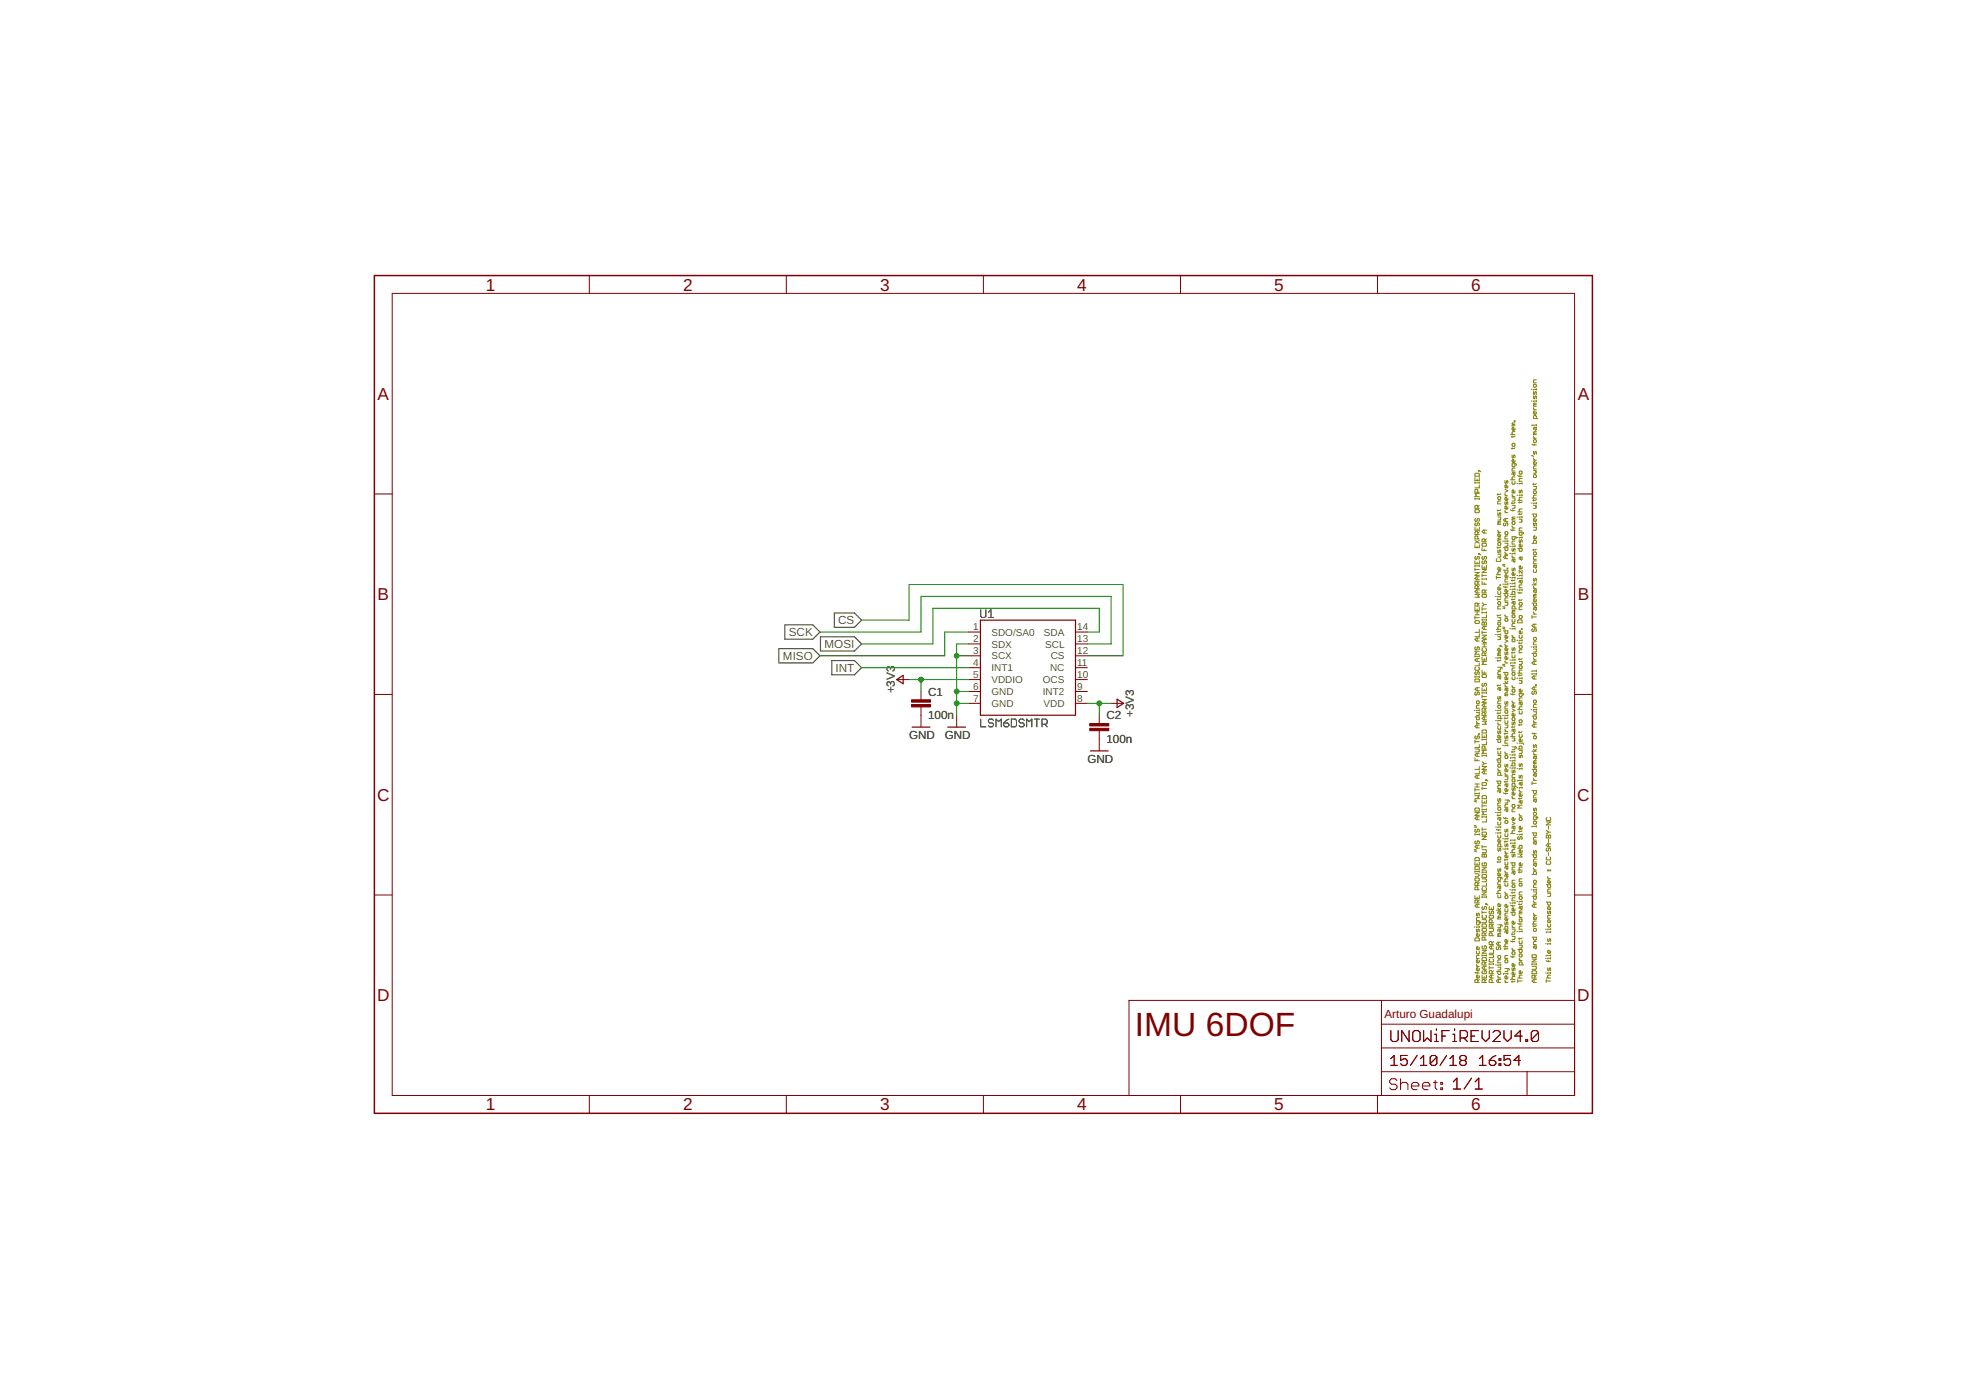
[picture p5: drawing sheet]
<svg xmlns="http://www.w3.org/2000/svg" width="420mm" height="297mm" viewBox="0 0 420 297" stroke-linecap="round" stroke-linejoin="round" font-family="sans-serif">
<defs><g id="words">
<text font-size="7.2" fill="#800000" x="242.5" y="221.4">IMU 6DOF</text>
<g font-size="3.7" fill="#800000">
<text x="103.9" y="62.1">1</text>
<text x="146" y="62.1">2</text>
<text x="188.1" y="62.1">3</text>
<text x="230.2" y="62.1">4</text>
<text x="272.3" y="62.1">5</text>
<text x="314.4" y="62.1">6</text>
<text x="80.7" y="85.4">A</text>
<text x="337.2" y="85.4">A</text>
<text x="80.7" y="128.3">B</text>
<text x="337.2" y="128.3">B</text>
<text x="80.6" y="171.1">C</text>
<text x="337.1" y="171.1">C</text>
<text x="80.6" y="214">D</text>
<text x="337.1" y="214">D</text>
<text x="103.9" y="237.3">1</text>
<text x="146" y="237.3">2</text>
<text x="188.1" y="237.3">3</text>
<text x="230.2" y="237.3">4</text>
<text x="272.3" y="237.3">5</text>
<text x="314.4" y="237.3">6</text>
</g>
<g font-size="2.5" fill="#505050">
<text x="168.6" y="136">SCK</text>
<text x="179.1" y="133.4">CS</text>
<text x="167.3" y="141">MISO</text>
<text x="176.2" y="138.5">MOSI</text>
<text x="178.6" y="143.6">INT</text>
<text x="191.2" y="148.2" transform="rotate(-90 191.2 148.2)">+3V3</text>
<text x="198.4" y="148.7">C1</text>
<text x="198.4" y="153.7">100n</text>
<text x="236.4" y="153.7">C2</text>
<text x="242.3" y="153.3" transform="rotate(-90 242.3 153.3)">+3V3</text>
<text x="194.3" y="157.9">GND</text>
<text x="201.9" y="157.9">GND</text>
<text x="236.4" y="158.8">100n</text>
<text x="232.4" y="163">GND</text>
</g>
<text font-size="2.5" fill="#800000" x="295.9" y="217.6">Arturo Guadalupi</text>
<g font-size="2.1" fill="#505050">
<text x="208" y="134.7">1</text>
<text x="208" y="137.3">2</text>
<text x="211.9" y="135.8">SDO/SA0</text>
<text x="223.1" y="135.8">SDA</text>
<text x="230.2" y="137.3">13</text>
<text x="230.2" y="134.7">14</text>
<text x="208" y="142.3">4</text>
<text x="208" y="139.8">3</text>
<text x="211.9" y="143.4">INT1</text>
<text x="211.9" y="140.9">SCX</text>
<text x="211.9" y="138.4">SDX</text>
<text x="223.4" y="138.4">SCL</text>
<text x="224.4" y="143.4">NC</text>
<text x="224.5" y="140.9">CS</text>
<text x="230.2" y="139.8">12</text>
<text x="230.2" y="142.3">11</text>
<text x="208" y="147.4">6</text>
<text x="208" y="150">7</text>
<text x="208" y="144.9">5</text>
<text x="211.9" y="148.5">GND</text>
<text x="211.9" y="146">VDDIO</text>
<text x="222.9" y="148.5">INT2</text>
<text x="222.9" y="146">OCS</text>
<text x="230.2" y="147.4">9</text>
<text x="230.2" y="144.9">10</text>
<text x="230.2" y="150">8</text>
<text x="211.9" y="151.1">GND</text>
<text x="223" y="151.1">VDD</text>
</g>
</g></defs>
<g fill="none" stroke="#808000" stroke-width=".21">
<path d="M322.8 92.9h1M323.2 93.2v.3M323.2 95.7v.3M323.2 97.2l.1 .7 .1-.5 .2-.2 .2 .2v.5M323.3 90.7l-.1 .3h.6M323.3 94.7l.5 .2-.2 .5h-.3l-.1-.2zM323.3 90.7h.5M323.6 89.9l.2 .2zM323.8 99.1v.5l-.2 .1-.4-.1v-.5h.7l.2 .3M323.8 91.5l-.2 .4h-.3l-.1-.4 .2-.2v.6M323.8 92.2h-.5l-.1 .2 .1 .5M323.8 98.3l-.2 .5h-.3l-.1-.5 .2-.1v.6"/>
<path d="M323.8 95.7l-.2 .1h-.6M323.8 93.2l-.2 .1h-.6M323.8 90.4h-.5l-.1 .1 .1 .2M327.2 97.4l.5 .2M327.2 85.7h.2M327.2 83.2h.2M327.4 94.9l.2 .2h.7M327.7 83.7l.2 .6 .3-.6 .1 .6M327.7 84.6v.5l.2 .1 .1-.1 .2-.5 .1 .6M327.7 96.5l.2 .6 .1-.5 .2-.1 .1 .1v.5M327.7 87.1l.3 .5M327.7 93.2l.3 .5"/>
<path d="M327.7 97.9l.3 .4M327.7 98.3h.6M327.7 93.7h.6M327.7 87.6h.6M327.9 92.6l-.2 .3h.6M327.9 94.9v.3M327.9 82.1l.4 .2-.1 .4-.5-.1zM327.9 94h.3l.1 .1-.1 .5h-.3l-.2-.2zM327.9 86.5l-.2 .3h.6M327.9 92.6h.4M327.9 86.5h.4M328 91.3v.5l.2 .1 .1-.1v-.5h-.4l-.2 .5"/>
<path d="M328.3 98.8l-.1 .5h-.3l-.2-.5 .3-.2v.7M328.3 92.2h-.4l-.2 .2 .2 .2M328.3 86.2h-.4l-.2 .1 .2 .2M328.3 90.8h-.9v.2M328.3 88l-.1 .5h-.3l-.2-.5 .3-.1v.6M328.3 83.1v.3M328.3 85.6v.3M328.3 89.5v-.5l-.1-.2h-.3l-.2 .7h1M328.3 90.7v.3M328.3 81.2h-.4l-.2 .1v.5h.6M328.3 83.2h-.6v.2M328.3 85.7h-.6v.2"/>
<path d="M328.3 99.6h-.4l-.2 .1v.5h.6M315.2 102.1v.6h.9v-.6M315.2 103v.3M315.2 106.4v.3M315.2 112.7v.6h.9v-.6M315.2 116.4v.6h.9v-.6M315.2 119.8v.7h.9v-.7M315.2 115.5l.9 .6M315.2 106.6h.9M315.2 103.2h.9M315.4 101.1h.6l.1 .2v.5h-.9v-.5zM315.4 108.9h.6l.1 .5-.1 .2h-.6l-.2-.2z"/>
<path d="M315.4 110.8l-.2 .2 .2 .4 .3-.1 .1-.5 .3 .2-.1 .4M315.4 111.7l-.2 .2 .2 .5 .3-.2 .1-.5 .3 .2-.1 .5M315.4 118.9l-.2 .2 .2 .4 .3-.1 .1-.5 .3 .2-.1 .4M315.7 102.4v.3M315.7 113v.3M315.7 116.7v.3M315.8 105.2v-.5l-.4-.1-.2 .1v.5h.9M315.8 108.6v-.5l-.4-.1-.2 .1v.5h.9M315.8 114.2v-.4l-.1-.2h-.3l-.2 .6h.9M315.8 115.2v-.5l-.1-.2h-.3l-.2 .7h.9M316 100.5l.1 .2zM316 118.3h.1v.1h-.1z"/>
<path d="M316.1 103v.3M316.1 103.6v.6h-.9M316.1 106.4v.3M316.1 118.3l.4 .3M316.1 115.5l-.9 .6M316.1 113.6l-.3 .3M316.1 108l-.3 .3M316.1 105.5h-.9l.3 .3-.3 .3h.9M316.1 100.5l.4 .3M316.7 116.2l.2-.1h.6l.2 .5-.2 .1h-.6zM316.7 117v.7h1M316.9 119.8l-.2 .2 .2 .5 .3-.2 .2-.5 .3 .2-.2 .5"/>
<path d="M316.9 118.9l-.2 .2 .2 .4 .3-.1 .2-.5 .3 .2-.2 .4M317.2 113.3v.6M317.2 117.3v.4M317.4 115.8v-.5l-.2-.1-.5 .1v.5h1M317.7 115.2l-.3 .3M317.7 113.3h-.6l-.4 .3 .4 .3h.6M319.9 119.4l-.1 .1 .1 .5h.7l.1-.2-.1-.4M320.1 118.4h.6v.5l-.1 .2h-.5M320.1 105.5v.3M320.1 108.9v.3M320.1 109.6v.4l.2 .2 .3-.6 .1 .1v.5M320.1 113.3l.3 .5"/>
<path d="M320.1 116.9v.3M320.1 117.5v.5l.2 .1 .1-.1 .2-.5 .1 .6M320.1 110.5h.6l-.1 .6h-.5M320.1 113.8h.6M320.3 111.7h.4M320.3 106.1l.4 .2-.1 .4-.5-.1zM320.3 116l.4 .1-.1 .5-.5-.2zM320.3 111.7l-.2 .4h.6M320.3 115.3l-.2 .3h.6M320.3 115.3h.4M320.7 116.9l-.1 .1h-.7M320.7 111.4h-.4l-.2 .2 .2 .1"/>
<path d="M320.7 107.1h-.4l-.2 .1v.5h.6M320.7 114.2l-.1 .5h-.3l-.2-.5 .3-.1v.6M320.7 115h-.4l-.2 .2 .2 .1M320.7 108.9l-.1 .2h-.7M320.7 105.5l-.1 .2h-.7M321.1 115.6h.2M321.3 117h.9l-.1 .7h-.3l-.2-.2v-.5M321.5 111.7l-.2 .2 .2 .5 .3-.2 .1-.5 .3 .2-.1 .5M321.6 118.4h.6M321.6 109.6h.6M321.6 116.1h.6l-.1 .6h-.5M321.6 102.7v.5l.2 .1 .3-.6 .1 .1v.5"/>
<path d="M321.6 105.5l.3 .5M321.6 107.2l.2 .6 .3-.6 .1 .6M321.6 109.1l.3 .5M321.6 118l.3 .4M321.6 106h.6M321.6 104.6l.6 .3-.6 .3M321.8 113.6h.3l.1 .2-.1 .4h-.3l-.2-.1zM321.8 110.8v.6M321.8 118.7v.7M322.2 114.5h-.4l-.2 .2v.5h.6M322.2 110.8h-.6l-.3 .3 .3 .3h.6M322.2 103.8l-.1 .4h-.3l-.2-.4 .3-.2v.6"/>
<path d="M322.2 115.6h-.6v.2M322.2 106.4l-.1 .5h-.3l-.2-.5 .3-.1v.6M322.2 108.3l-.1 .5h-.3l-.2-.5 .3-.2v.7M322.2 115.5v.3M322.2 118.7h-.6l-.3 .4 .3 .3h.6M322.7 118.3h.1M322.7 116.7h.1M322.8 113.1l.2 .2h.8M322.8 108.9l.2 .2h.8M322.8 102.5h1M323.2 111.6l.4-.2 .2 .5-.2 .2h-.3zM323.2 118.7l.2 .5"/>
<path d="M323.2 108h.6l-.2 .6h-.4M323.2 106.1h.6M323.2 106.4h.6v.5l-.2 .2h-.4M323.2 102.8l.1 .7h.3l.2-.2v-.5M323.2 105.7l.2 .4M323.2 107.4v.3M323.2 112.4l.2 .4M323.2 117.2v.5l.1 .1 .3-.6 .2 .1v.5M323.2 119.2h.6M323.2 112.8h.6M323.3 110.8h.5M323.3 110.8l-.1 .3h.6"/>
<path d="M323.3 108.9v.3M323.3 113.1v.4M323.4 119.5v.5l.2 .2 .2-.2v-.5h-.5l-.1 .5M323.4 101v.5l.2 .1 .2-.1v-.5h-.5l-.1 .5M323.8 118.3h-.6v.1M323.8 100h-.5l-.1 .2v.5h.6M323.8 116.7h-.6v.2M323.8 115.6h-.5l-.1 .2v.5h.6M323.8 114.7v.5l-.2 .1-.4-.1v-.5h.7l.2 .3M323.8 110.5h-.5l-.1 .1 .1 .2M323.8 101.9h-.5l-.1 .2 .1 .4M323.8 104.9l-.2 .4h-.3l-.1-.4 .2-.2v.6"/>
<path d="M323.8 116.6v.3M323.8 118.1v.3M323.8 107.4l-.2 .1h-.6M324.2 110.5h.2M324.2 114.9h.2M324.2 105.8h.2M324.2 103.3h.2M324.4 101.6l.1 .2h.8M324.4 106.9h.9M324.4 117.2h.9v.5l-.2 .1-.4-.1v-.5M324.4 109.4h.9M324.7 104.7v.5l.1 .1 .2-.1 .1-.5 .2 .6"/>
<path d="M324.7 107.2v.3M324.7 109.7v.3M324.7 115.3l.1 .7 .3-.7 .2 .7M324.7 111h.4l.2 .1-.2 .5h-.4M324.8 100.7l.5 .1-.2 .5h-.3l-.1-.2zM324.8 101.6v.3M325 119.1v.4l.1 .2 .2-.2v-.4h-.5l-.1 .4M325.3 113.8v.4l-.2 .2-.4-.2v-.4h.8l.1 .3M325.3 102.2h-.5l-.1 .2v.4h.6M325.3 110.5h-.6v.1M325.3 108.8h-.5l-.1 .1 .1 .5M325.3 106.3h-.5l-.1 .1 .1 .5"/>
<path d="M325.3 116.4l-.2 .5-.4-.2v-.3l.3-.2v.7M325.3 112.8h-.5l-.1 .2v.5h.6M325.3 103.3h-.6v.2M325.3 105.8h-.6v.2M325.3 114.9h-.6v.1M325.3 103.2v.3M325.3 105.7v.3M325.3 110.3v.3M325.3 114.7v.3M325.3 109.7l-.2 .2h-.6M325.3 107.2l-.2 .2h-.6M327.2 107.5h.2"/>
<path d="M327.4 116.1h.9v-.5l-.4-.1-.2 .1v.5M327.4 109.9h.9v.4l-.1 .2-.5-.2v-.4M327.4 106.4h.9M327.7 112.7h.6l-.1 .6h-.5M327.7 108h.5l.1 .1-.1 .5h-.5M327.7 103.9h.6v.5l-.1 .2h-.5M327.7 100.5h.5l.1 .2-.1 .4h-.5M327.7 111.7v.5l.2 .2 .3-.7 .1 .2v.5M327.7 103.3v.3M327.7 106.7v.4M327.7 117.3v.4M327.9 104.9l.4 .1-.1 .5-.5-.2z"/>
<path d="M327.9 118h.3l.1 .1-.1 .5-.5-.2zM327.9 101.5l.4 .1-.1 .5-.5-.2zM328.3 119.8h-.4l-.2 .2v.5h.6M328.3 118.9h-.4l-.2 .2v.4h.6M328.3 114.7l-.1 .5h-.3l-.2-.5 .3-.2v.7M328.3 111l-.1 .4h-.3l-.2-.4 .3-.2v.6M328.3 117.3l-.1 .2h-.6M328.3 105.8h-.4l-.2 .2 .2 .4M328.3 106.7l-.1 .2h-.6M328.3 107.5h-.6v.2M328.3 103.3l-.1 .2h-.6M328.3 107.4v.3"/>
<path d="M315.2 120.8v.3M315.2 121.4v.6M315.2 129.8v.7h.9v-.7M315.2 131.7v.6M315.2 132h.9M315.2 131.4h.9M315.2 130.7h.9M315.2 127h.9l-.3 .3 .3 .3h-.9M315.2 122.3h.9l-.9 .7h.9M315.2 121.7h.9M315.2 120.9h.9M315.4 132.6h.6l.1 .5-.1 .1h-.6l-.2-.1z"/>
<path d="M315.4 138.2l-.2 .2 .2 .5h.1l.2-.5 .3-.2 .1 .2-.1 .5M315.7 120.2v.3M315.7 123.3v.6M315.7 126.1v.6M315.7 130.1v.4M315.7 130.7v.7M315.7 136.4v.6M315.8 124.8v-.4l-.4-.2-.2 .2v.4h.9M315.8 125.8v-.5l-.1-.2h-.3l-.2 .7h.9M315.8 129.5v-.5l-.4-.1-.2 .1v.5h.9M316.1 120.8v.3M316.1 134.5v.6h-.9"/>
<path d="M316.1 135.4v.7h-.9M316.1 139.2h-.9l.3 .3-.3 .3h.9M316.1 136.4h-.6l-.3 .3 .3 .3h.6M316.1 128.9l-.3 .3M316.1 126.1h-.6l-.3 .3 .3 .3h.6M316.1 125.1l-.3 .4M316.1 124.2l-.3 .3M316.1 123.3h-.6l-.3 .3 .3 .3h.6M316.7 138.2h1M316.7 135.1h1M316.7 128.9l.5 .3M316.7 127.2l.2-.2h.6l.2 .5-.2 .1h-.6z"/>
<path d="M316.7 124.2v.6h1M316.7 123h1M316.7 121.7h1l-1 .6h1M316.7 120.8v.6h1v-.6M316.7 122.6v.7M316.7 123.6v.3M316.7 129.8v.7M316.7 130.7v.4M316.7 132.3v.3M316.7 134.8v.6M316.7 137.6h1M316.7 135.7h1l-1 .7h1"/>
<path d="M316.7 132.5h1M316.7 130.9h1M316.7 130.1h1M316.7 123.7h1M316.9 138.5l-.2 .2 .2 .5h.6l.2-.2-.2-.5M316.9 132.9l.3 .2 .3-.2 .2 .7h-1zM317.2 129.2l-.5 .3M317.2 121.1v.3M317.2 124.5v.3M317.2 133.1v.5M317.2 133.9v.6M317.2 136.7v.6"/>
<path d="M317.2 137.6v.6M317.2 129.2h.5M317.4 126.7v-.5l-.2-.1h-.3l-.2 .6h1M317.7 131.4v.6h-1M317.7 123.6v.3M317.7 130.7v.4M317.7 132.3v.3M317.7 139.5l-.3 .3M317.7 136.7h-.6l-.4 .3 .4 .3h.6M317.7 133.9h-.6l-.4 .3 .4 .3h.6M317.7 126.1l-.3 .3M319.6 135.6h.2"/>
<path d="M319.6 127.5h.2M319.8 134.5h.9M319.8 123.1v.6M319.8 123.4h.9M319.8 122.8h.9M320.1 136.1h.5l.1 .1-.1 .5h-.5M320.1 132h.6l-.1 .6h-.5M320.1 126.4l.2 .6h.3l.1-.1v-.5M320.1 128v.3M320.1 131.4v.3M320.1 134.8v.3M320.3 139.8l-.2 .3h.6"/>
<path d="M320.3 132.9h.3l.1 .2-.1 .5-.5-.2zM320.3 128.6h.3l.1 .1-.1 .5h-.3l-.2-.2zM320.3 139.8h.4M320.6 125l.1 .1zM320.6 137.9h.1v.2h-.1zM320.7 138.7l-.1 .5h-.3l-.2-.5 .3-.2v.7M320.7 129.5h-.4l-.2 .2v.4h.6M320.7 125.6l-.1 .5h-.3l-.2-.5 .3-.1v.6M320.7 139.5h-.4l-.2 .1 .2 .2M320.7 133.9h-.4l-.2 .1 .2 .5M320.7 121.4l-.1 .5h-.3l-.2-.5 .3-.2v.7M320.7 122.2h-.4l-.2 .1 .2 .5"/>
<path d="M320.7 127.5h-.6v.1M320.7 135.6h-.6v.1M320.7 127.3v.3M320.7 135.4v.3M320.7 137.9l.3 .3M320.7 134.8l-.1 .2h-.7M320.7 131.4l-.1 .1h-.7M320.7 128l-.1 .1h-.7M321.1 124.8h.2M321.1 120.9l.5 .2M321.1 134.3l.5 .2M321.1 134l.5 .2"/>
<path d="M321.1 130l.5 .1M321.1 129.7l.5 .1M321.1 120.6l.5 .2M321.3 126.9h.9l-.1 .6h-.3l-.2-.2v-.4M321.3 125.3l.2 .2h.7M321.3 121.9h.9v.4l-.1 .2-.5-.2v-.4M321.3 134.8h.9v.5l-.4 .1-.2-.1v-.5M321.6 138.1h.6M321.6 131.4l.3 .4M321.6 137.6l.3 .5M321.6 139.3v.5l.2 .2 .1-.2 .2-.5 .1 .7M321.6 128.7h.6v.5l-.1 .1h-.5"/>
<path d="M321.6 136.7l.6 .3-.6 .3M321.6 131.8h.6M321.8 132.2l.4 .1-.1 .5-.5-.2zM321.8 125.3v.3M322.1 121.4l.1 .2zM322.2 135.9l-.1 .5h-.3l-.2-.5 .3-.2v.7M322.2 124.8h-.6v.2M322.2 123.7h-.4l-.2 .2v.5h.6M322.2 127.8h-.4l-.2 .2v.4h.6M322.2 123l-.1 .4h-.3l-.2-.4 .3-.2v.6M322.2 126.1l-.1 .5h-.3l-.2-.5 .3-.2v.7M322.2 138.6l-.1 .4h-.3l-.2-.4 .3-.2v.6"/>
<path d="M322.2 124.7v.3M322.7 127.5h.1M322.7 123.4h.1M322.7 134.3h.1M322.7 125.9h.1M322.7 124.7h.1M322.8 127h1v-.5l-.2-.1-.4 .1v.5M323.2 121.4v.5l.1 .1 .1-.1 .2-.5 .2 .6M323.2 132.3l.1 .6h.3l.2-.1v-.5M323.2 140v.4l.1 .2 .5-.2v-.4M323.2 123.9v.3M323.2 128v.3"/>
<path d="M323.2 135.7l.2 .5M323.2 138.4l.1 .6 .3-.6 .2 .6M323.2 139.3v.3M323.2 136.2h.6M323.3 131.4l.5 .1-.2 .5-.4-.2zM323.3 130.7h.5M323.3 130.7l-.1 .4h.6M323.3 136.5l.5 .2-.2 .4-.4-.1zM323.4 128.6v.4l.2 .2 .2-.2v-.4h-.5l-.1 .4M323.8 133.2h-.5l-.1 .2v.5h.6M323.8 130.5h-.5l-.1 .1 .1 .1M323.8 130.1v-.4l-.2-.2h-.3l-.1 .6h.9"/>
<path d="M323.8 122.5l-.2 .5h-.3l-.1-.5 .2-.2v.7M323.8 139.3l-.2 .2h-.6M323.8 128l-.2 .1h-.6M323.8 127.5h-.6v.1M323.8 123.4h-.6v.2M323.8 134.3h-.6v.2M323.8 125.9h-.6v.2M323.8 124.7h-.6v.1M323.8 123.3v.3M323.8 124.5v.3M323.8 125.1v.4M323.8 125.8v.3"/>
<path d="M323.8 127.3v.3M323.8 134.2v.3M323.8 125.3h-1v.2M323.8 123.9l-.2 .2h-.6M324.2 126.1h.2M324.2 123h.2M324.2 136.8h.2M324.4 126.6l.1 .1h.8M324.5 132.5h.6l.2 .6h-.9zM324.7 131.7l.4-.2 .2 .5-.2 .2h-.3zM324.7 135.7l.1 .7h.3l.2-.2v-.5M324.7 138.1l.4-.2 .2 .5-.2 .2h-.3z"/>
<path d="M324.7 128.9l.4-.2 .2 .5-.5 .1zM324.7 128.1v.3M324.7 137.3v.3M324.8 126.6v.3M325 124.1v.4l.1 .2 .2-.2v-.4h-.5l-.1 .4M325.1 134.3l.2 .2zM325.3 138.9h-.5l-.1 .1v.5h.6M325.3 126.1h-.6v.1M325.3 123h-.6v.1M325.3 121.1l-.2 .5-.4-.2v-.3l.3-.2v.7M325.3 125h-.5l-.1 .1v.5h.6M325.3 135l-.2 .4-.4-.1v-.3l.3-.2v.6"/>
<path d="M325.3 129.7h-.5l-.1 .1v.5h.6M325.3 123.6h-.9v.1M325.3 121.9v.6l-.6-.6v.6M325.3 136.8h-.6v.2M325.3 122.8v.3M325.3 123.4v.3M325.3 125.9v.3M325.3 136.7v.3M325.3 137.3l-.2 .2h-.6M325.3 128.1l-.2 .2h-.6M327.2 138.2h.2M327.4 139.6h.9l-.1 .7h-.3l-.2-.2v-.5"/>
<path d="M327.4 128.9h.9l-.1 .6h-.3l-.2-.2v-.4M327.4 125h.9M327.4 131.8h.9M327.4 131.5v.7M327.6 134.3l-.2 .2 .2 .5 .3-.2 .1-.5 .3 .2-.1 .5M327.7 136.4l.5-.2 .1 .5-.1 .1h-.3zM327.7 125.8h.6M327.7 121.7l.2 .6h.3l.1-.1v-.5M327.7 123.6v.5l.2 .1 .1-.1 .2-.5 .1 .6M327.7 138.7h.6v.5l-.1 .1h-.5M327.7 125.3l.3 .5M327.7 130.7l.3 .5"/>
<path d="M327.7 131.2h.6M327.7 124.5l.3 .5 .3-.5M327.9 127.3l-.2 .3h.6M327.9 133.4v.6M327.9 127.3h.4M328 126.1v.5l.2 .1 .1-.1v-.5h-.4l-.2 .5M328 120.8v.4l.2 .2 .1-.2v-.4h-.4l-.2 .4M328 129.8v.5l.2 .2 .1-.2v-.5h-.4l-.2 .5M328.3 138.2h-.6v.2M328.3 127h-.4l-.2 .2 .2 .1M328.3 128.1l-.1 .5h-.3l-.2-.5 .3-.1v.6M328.3 133.4h-.6l-.3 .3 .3 .3h.6"/>
<path d="M328.3 137.1h-.4l-.2 .2v.5h.6M328.3 138.1v.3M315 151.8h.2M315.2 140.1v.3M315.2 144.5v.3M315.2 158.2v.6M315.2 153.2h.9v.5l-.1 .1-.5-.1v-.5M315.2 158.5h.9M315.2 144.6h.9M315.2 140.3h.9M315.4 142.6l-.2 .1 .2 .5h.6l.1-.1-.1-.5M315.4 143.5l-.2 .2 .2 .5 .3-.2 .1-.5 .3 .2-.1 .5"/>
<path d="M315.4 145.1h.6l.1 .1v.5h-.9v-.5zM315.4 147.9l-.2 .2 .2 .4 .3-.1 .1-.5 .3 .2-.1 .4M315.4 157.2l-.2 .2 .2 .5 .3-.2 .1-.5 .3 .2-.1 .5M315.5 149.9l.5-.1 .1 .4-.4 .2zM315.5 152.3h.6v.4l-.1 .2h-.5M315.5 154.1l.3 .5M315.5 154.6h.6M315.7 140.7v.7M315.7 147v.6M315.7 154.9v.6M316 156.8h.1v.2h-.1zM316.1 140.1v.3"/>
<path d="M316.1 141.7v.6h-.9M316.1 144.5v.3M316.1 151.6v.4M316.1 159.1v.6h-.9M316.1 150.7h-.4l-.2 .2v.4h.6M316.1 151.8h-.6v.2M316.1 154.9h-.6l-.3 .3 .3 .3h.6M316.1 147h-.6l-.3 .3 .3 .3h.6M316.1 140.7h-.6l-.3 .3 .3 .4h.6M316.7 147v.6h1v-.6M316.7 140.4v.6h1v-.6M316.7 143.2v.6h1"/>
<path d="M316.7 147.9v.3M316.7 148.5v.6M316.7 156.9v.7h1v-.7M316.7 157.9v.3M316.7 158h1M316.7 154.1h1l-.3 .4 .3 .3h-1M316.7 149.5h1l-1 .6h1M316.7 148.8h1M316.7 148.1h1M316.9 156h.6l.2 .6h-1zM316.9 144.2h.6l.2 .4-.2 .2h-.6l-.2-.2zM316.9 146l-.2 .2 .2 .5 .3-.2 .2-.5 .3 .2-.2 .5"/>
<path d="M317.2 140.7v.3M317.2 143.5v.3M317.2 147.3v.3M317.2 150.4v.6M317.2 153.2v.6M317.2 157.2v.4M317.4 152.9v-.5l-.2-.1-.5 .1v.5h1M317.4 140.1v-.5l-.2-.1-.5 .1v.5h1M317.4 152v-.5l-.2-.2h-.3l-.2 .7h1M317.7 153.2h-.6l-.4 .3 .4 .3h.6M317.7 150.4h-.6l-.4 .3 .4 .3h.6M317.7 141.4h-1l.4 .3-.4 .3h1"/>
<path d="M317.7 147.9v.3M317.7 157.9v.3M317.7 158.5v.6h-1M317.7 152.3l-.3 .3M317.7 151.3l-.3 .3M319.6 151.8h.2M319.6 154h.2M319.6 140.6h.2M319.8 158h.9l-.1 .7h-.3l-.2-.2v-.5M320.1 154.9h.6M320.1 141v.4M320.1 146.3v.4"/>
<path d="M320.1 148.8v.5l.2 .2 .3-.7 .1 .2v.5M320.1 152.3v.3M320.1 154.5l.3 .4M320.1 155.2v.5l.2 .2 .4-.2v-.5M320.1 156.2v.4l.2 .2 .3-.6 .1 .1v.5M320.1 159.9v.3M320.1 142.6h.8l.1 .3M320.3 150.7l.4 .2-.1 .4h-.3l-.2-.1zM320.4 147v.4l.2 .2 .1-.2v-.4h-.4l-.2 .4M320.4 144.5v.4l.2 .2 .1-.2v-.4h-.4l-.2 .4M320.7 159.9l-.1 .2h-.7M320.7 153.5v-.5l-.4-.1-.2 .1v.5h.9"/>
<path d="M320.7 151.8h-.6v.2M320.7 149.8h-.4l-.2 .1v.5h.6M320.7 143.5h-.4l-.2 .2v.5h.6M320.7 142.6l-.1 .6h-.5M320.7 140.6h-.6v.1M320.7 154h-.6v.1M320.7 157.2l-.1 .5h-.3l-.2-.5 .3-.1v.6M320.7 140.4v.3M320.7 151.6v.4M320.7 153.8v.3M320.7 152.3l-.1 .1h-.7M320.7 146.3l-.1 .2h-.7"/>
<path d="M320.7 141l-.1 .2h-.7M321.1 152.9h.2M321.1 142.3l.5 .2M321.1 142l.5 .1M321.1 159.3h.2M321.3 143.7h.9v.5l-.4 .1-.2-.1v-.5M321.3 146h.9M321.6 154v.5l.2 .1 .4-.1v-.5M321.6 154.9h.6v.5l-.1 .1h-.5M321.6 149.9l.2 .7 .1-.5 .2-.2 .1 .2v.5M321.6 141.2l.3 .5M321.6 146.3l.3 .5"/>
<path d="M321.6 153.4v.3M321.6 155.9l.3 .4M321.6 156.6v.4M321.6 157.2l.2 .7 .3-.7 .1 .7M321.6 156.3h.6M321.6 146.8h.6M321.6 145.6l.3 .4 .3-.4M321.6 141.7h.6M321.8 151.8h.3l.1 .2-.1 .4-.5-.1zM321.8 148.4l-.2 .3h.6M321.8 148.4h.4M321.9 147.1v.5l.2 .1 .1-.1v-.5h-.4l-.2 .5"/>
<path d="M322.2 156.6l-.1 .2h-.6M322.2 152.9h-.6v.2M322.2 144.8l-.1 .4h-.3l-.2-.4 .3-.2v.6M322.2 140.4l-.1 .5h-.3l-.2-.5 .3-.1v.6M322.2 148.1h-.4l-.2 .1 .2 .2M322.2 153.4l-.1 .1h-.6M322.2 150.9h-.4l-.2 .1v.5h.6M322.2 158.2h-.4l-.2 .1v.5h.6M322.2 159.3h-.6v.1M322.2 152.7v.4M322.2 159.1v.3M322.7 141h.1"/>
<path d="M322.8 142.1l.2 .2h.8M322.8 148.2l.2 .2h.8M322.8 157.4h1M323.2 144.6v.5l.1 .1 .5-.1v-.5M323.2 147.4l.4-.1 .2 .4-.2 .2h-.3zM323.2 147h.6M323.2 157.7h.4l.2 .2-.2 .4h-.4M323.2 146.5l.2 .5M323.2 149.8l.2 .4M323.2 154.3l.1 .6 .3-.6 .2 .6M323.2 155.2v.3M323.2 159.6h.7l.2 .3"/>
<path d="M323.2 151.5l.6 .3-.6 .3M323.2 150.2h.6M323.3 153.4h.3l.2 .1-.2 .5h-.3l-.1-.2zM323.3 143.7l.5 .1-.2 .5-.4-.1zM323.3 142.1v.4M323.3 148.2v.3M323.4 155.9v.4l.2 .2 .2-.2v-.4h-.5l-.1 .4M323.8 156.8h-.5l-.1 .2 .1 .4M323.8 150.7l-.2 .5h-.3l-.1-.5 .2-.1v.6M323.8 141h-.6v.2M323.8 152.6l-.2 .5h-.3l-.1-.5 .2-.2v.7M323.8 141.7h-1v.1"/>
<path d="M323.8 142.7h-.5l-.1 .2v.5h.6M323.8 140.9v.3M323.8 141.5v.3M323.8 159.6v.5l-.2 .1h-.4M323.8 155.2l-.2 .2h-.6M324.2 158.8h.2M324.2 144.9h.2M324.4 143.8h.9M324.4 151.6h.9M324.7 141.4h.6l-.2 .6h-.4M324.7 152v.4l.1 .2 .5-.2v-.4M324.7 156.9v.5l.1 .2 .5-.2v-.5"/>
<path d="M324.7 145.4h.4l.2 .2-.2 .4h-.4M324.7 158.8h.8l.1 .3M324.7 140.7v.3M324.7 144.2v.3M324.7 154.7v.4M324.7 156.3v.3M324.8 153.8h.3l.2 .2-.2 .5h-.3l-.1-.2zM324.8 142.3h.3l.2 .2-.2 .4h-.3l-.1-.2zM325 150.1v.5l.1 .1 .2-.1v-.5h-.5l-.1 .5M325.3 158l-.2 .5-.4-.2v-.3l.3-.1v.6M325.3 154.7l-.2 .2h-.6M325.3 149.1h-.5l-.1 .2v.5h.6"/>
<path d="M325.3 147.4l-.2 .5h-.3l-.1-.5 .3-.1v.6M325.3 151h-.5l-.1 .2 .1 .4M325.3 148.2v.5l-.2 .1h-.3l-.1-.6h.8l.1 .3M325.3 144.2l-.2 .1h-.6M325.3 140.7l-.2 .2h-.6M325.3 143.2h-.5l-.1 .2 .1 .4M325.3 144.9h-.6v.2M325.3 144.8v.3M325.3 156.3l-.2 .2h-.6M327.2 151.6h.2M327.4 156.6l.2 .2h.7M327.4 153h.9v.5l-.1 .2-.5-.2v-.5"/>
<path d="M327.6 147.7l-.2 .2 .2 .5 .3-.2 .1-.5 .3 .2-.1 .5M327.7 141h.6M327.7 154.5h.6M327.7 159.1v.5l.2 .1 .3-.6 .1 .2v.4M327.7 152.1h.6l-.1 .6h-.5M327.7 140.6l.3 .4M327.7 154l.3 .5M327.9 157.2h.3l.1 .2-.1 .5h-.3l-.2-.2zM327.9 149.6h.3l.1 .2-.1 .4-.5-.1zM327.9 141.4v.6M327.9 144.5v.6M327.9 146.8v.6"/>
<path d="M327.9 154.7v.7M327.9 156.6v.4M328.2 146.3l.1 .2zM328.3 144.5h-.6l-.3 .3 .3 .3h.6M328.3 141.4h-.6l-.3 .3 .3 .3h.6M328.3 146.8h-.6l-.3 .3 .3 .3h.6M328.3 154.7h-.6l-.3 .4 .3 .3h.6M328.3 150.6h-.4l-.2 .1v.5h.6M328.3 143.4h-.9v.1M328.3 151.6h-.6v.2M328.3 144h-.9v.2M328.3 143.2v.3"/>
<path d="M328.3 143.8v.4M328.3 151.5v.3M315 176.7l.5 .2M315 176.4l.5 .2M315 171.3l.5 .1M315 171l.5 .1M315.2 161.9v.7h.9M315.2 168.5v.6M315.2 169.4v.3M315.2 178.1v.4M315.2 160.1h.8l.1 .1-.1 .5h-.8M315.2 178.3h.9"/>
<path d="M315.2 173.6h.9l-.9 .6h.9M315.2 170h.9l-.3 .3 .3 .4h-.9M315.2 169.6h.9M315.2 168.8h.9M315.2 168.2h.9M315.2 167.5h.9M315.4 172.7h.6l.1 .6h-.9zM315.4 177.2l-.2 .2 .2 .4 .3-.1 .1-.5 .3 .2-.1 .4M315.4 179.7l-.2 .2 .2 .4 .3-.1 .1-.5 .3 .2-.1 .4M315.7 161v.6M315.7 162.2v.4M315.7 165.7v.6"/>
<path d="M315.7 167.5v.7M315.7 174.6v.6M316.1 163.8v.6h-.9M316.1 164.7v.7h-.9M316.1 169.4v.3M316.1 178.1v.4M316.1 174.6h-.6l-.3 .3 .3 .3h.6M316.1 165.7h-.6l-.3 .3 .3 .3h.6M316.1 161h-.6l-.3 .3 .3 .3h.6M316.7 177.2h1M316.7 174.6h1M316.7 170.2l.2-.2h.6l.2 .2v.5h-1z"/>
<path d="M316.7 163.8h1l-1 .6h1M316.7 161.3v.3M316.7 168.2v.6M316.7 171v.6h1v-.6M316.7 171.9v.6M316.7 172.8v.4M316.7 174.4v.3M316.7 176.9v.6M316.7 178.8h1l-1 .6h1M316.7 173h1M316.7 172.2h1M316.7 168.5h1"/>
<path d="M316.7 162.9l.5 .3M316.7 161.5h1M316.9 177.8h.6l.2 .5-.2 .2h-.6l-.2-.2zM316.9 167.2h.6l.2 .5-.2 .2h-.6l-.2-.2zM317.2 164.7v.7M317.2 171.3v.3M317.2 163.2l-.5 .3M317.2 163.2h.5M317.4 160.1v-.5l-.2-.2h-.3l-.2 .7h1M317.5 166.6h.2v.2h-.2zM317.7 164.7h-.6l-.4 .4 .4 .3h.6M317.7 160.4h-1l.4 .3-.4 .3h1"/>
<path d="M317.7 161.3v.3M317.7 172.8v.4M317.7 174.4v.3M317.7 175v.6h-1M317.7 173.5h-1l.4 .3-.4 .3h1M317.7 166.6l.3 .3M319.6 176.7h.2M319.6 178h.2M319.6 173.6h.2M319.8 166.9h.9v.5l-.4 .1-.2-.1v-.5M319.8 162.4h.9l-.1 .6h-.3l-.2-.1v-.5M319.8 177.2l.1 .2h.8"/>
<path d="M320.1 164.7h.6M320.1 161.5h.6l-.1 .6h-.5M320.1 160.5v.5l.2 .1 .4-.1v-.5M320.1 164.3l.3 .4M320.1 170.7v.4l.2 .2 .3-.6 .1 .1v.5M320.1 174.1v.3M320.1 175.6l.2 .7h.3l.1-.2v-.5M320.1 178.5v.4l.2 .2 .4-.2v-.4M320.3 163.3h.3l.1 .2-.1 .5-.5-.2zM320.3 177.2v.3M320.3 172.5l.4 .2-.1 .5h-.3l-.2-.2zM320.4 168.8v.4l.2 .2 .1-.2v-.4h-.4l-.2 .4"/>
<path d="M320.4 174.7v.5l.2 .1 .1-.1v-.5h-.4l-.2 .5M320.7 176.7h-.6v.2M320.7 174.1l-.1 .1h-.7M320.7 165.7v-.5l-.1-.2h-.3l-.2 .7h.9M320.7 179.5l-.1 .5h-.3l-.2-.5 .3-.1v.6M320.7 171.6h-.4l-.2 .1v.5h.6M320.7 167.9h-.4l-.2 .1v.5h.6M320.7 173.6h-.6v.2M320.7 178h-.6v.1M320.7 173.5v.3M320.7 176.6v.3M320.7 177.8v.3"/>
<path d="M321.1 179.2h.2M321.3 169.4l.2 .2h.7M321.3 174.7l.2 .2h.7M321.6 171h.8l.2 .3M321.6 165.7h.6M321.6 178.1l.2 .7h.3l.1-.2v-.5M321.6 166h.6v.5l-.1 .1h-.5M321.6 161.1h.6M321.6 160.7l.3 .4M321.6 163.3v.5l.2 .2 .1-.2 .2-.5 .1 .7M321.6 165.2l.3 .5M321.6 166.9v.3"/>
<path d="M321.6 177.2v.5l.2 .1 .3-.6 .1 .2v.4M321.6 179.7v.3M321.8 161.5l.4 .1-.1 .5h-.3l-.2-.2zM321.8 175.3h.3l.1 .2-.1 .5-.5-.2zM321.8 169.4v.3M321.8 174.7v.3M321.9 172.8v.5l.2 .2 .1-.2v-.5h-.4l-.2 .5M321.9 167.5v.5l.2 .2 .1-.2v-.5h-.4l-.2 .5M322.2 171l-.1 .6h-.5M322.2 164.4l-.1 .5h-.3l-.2-.5 .3-.1v.6M322.2 171.9h-.4l-.2 .2v.4h.6M322.2 168.6l-.1 .5h-.3l-.2-.5 .3-.1v.6"/>
<path d="M322.2 179.2h-.6v.2M322.2 179.1v.3M322.2 179.7l-.1 .2h-.6M322.2 166.9l-.1 .2h-.6M322.7 162.6h.1M322.7 164.1h.1M322.7 161.3h.1M322.8 163.6h1v-.4l-.2-.2-.4 .2v.4M322.8 178.1h1M323.2 170.7h.6M323.2 166.6l.4-.1 .2 .4-.5 .2zM323.2 160.5v.3"/>
<path d="M323.2 164.6v.5l.1 .1 .1-.1 .2-.5 .2 .6M323.2 168.3l.1 .7 .1-.5 .2-.2 .2 .2v.5M323.2 170.2l.2 .5M323.2 175.6l.6 .4-.6 .3M323.3 171.9h.3l.2 .2-.2 .4-.4-.1zM323.4 176.6v.5l.2 .1 .2-.1v-.5h-.5l-.1 .5M323.8 172.8h-.5l-.1 .2v.5h.6M323.8 162.6h-.6v.1M323.8 160.5l-.2 .2h-.6M323.8 174.9l-.2 .4h-.3l-.1-.4 .2-.2v.6M323.8 161.3h-.6v.2M323.8 164.1h-.6v.2"/>
<path d="M323.8 165.5h-.5l-.1 .2v.4h.6M323.8 168v-.5l-.5-.1-.1 .1v.5h.9M323.8 169.4l-.2 .5h-.3l-.1-.5 .2-.2v.7M323.8 177.5h-.5l-.1 .2 .1 .4M323.8 161.1v.4M323.8 161.8v.3M323.8 162.4v.3M323.8 164v.3M323.8 179.4v.3M323.8 161.9h-1v.2M323.8 179.5h-1v.2M324.2 178.3h.2"/>
<path d="M324.2 164.3h.2M324.2 168.3h.2M324.4 160.1h.9l-.2-.7h-.3l-.1 .2v.5M324.5 178.8l-.1 .4 .3 .2 .1-.5 .3-.1 .2 .1-.2 .5M324.7 160.4h.6v.4l-.2 .2h-.4M324.7 161.3v.5l.1 .1 .3-.6 .2 .2v.4M324.7 174.9l.4-.2 .2 .5-.2 .1h-.3zM324.7 169.2h.6M324.7 163.2l.1 .6 .2-.5 .1-.1 .2 .1v.5M324.7 165.7l.1 .6 .2-.5 .1-.1 .2 .1v.5M324.7 168.8l.3 .4M324.7 170.5v.3"/>
<path d="M324.7 173.9l.3 .5M324.7 177.5v.3M324.7 174.4h.6M325 171.1v.5l.1 .1 .2-.1v-.5h-.5l-.1 .5M325 167.2v.5l.1 .2 .2-.2v-.5h-.5l-.1 .5M325.3 178.3h-.6v.2M325.3 176.7l-.2 .5-.4-.1v-.4l.3-.1v.6M325.3 172.1h-.9l.3 .3-.3 .3h.9M325.3 170.5l-.2 .2h-.6M325.3 169.7l-.2 .5h-.3l-.1-.5 .3-.1v.6M325.3 166.8h-.9v.1M325.3 164.3h-.6v.1"/>
<path d="M325.3 168.3h-.6v.2M325.3 164.1v.3M325.3 166.6v.3M325.3 168.2v.3M325.3 178.1v.4M325.3 177.5l-.2 .2h-.6M327.4 169h.9v.4l-.4 .2-.2-.2v-.4M327.4 178h.9v.5l-.4 .1-.2-.1v-.5M327.4 164.4h.9l-.1 .7h-.3l-.2-.2v-.5M327.4 167.4h.9M327.4 167.1v.6M327.4 160.5h.9"/>
<path d="M327.7 172.7l.2 .6 .3-.6 .1 .6M327.7 166.8h.6M327.7 175.6l.5-.1 .1 .5-.4 .1zM327.7 161.3h.6M327.7 160.8l.3 .5M327.7 166.3l.3 .5M327.7 160.1l.3 .4 .3-.4M327.9 173.6h.3l.1 .2-.1 .4-.5-.1zM327.9 162.9h.4M327.9 162.9l-.2 .3h.6M328 170.8v.5l.2 .1 .1-.1v-.5h-.4l-.2 .5M328 165.4v.4l.2 .2 .1-.2v-.4h-.4l-.2 .4"/>
<path d="M328 161.6v.5l.2 .1 .1-.1v-.5h-.4l-.2 .5M328 179.9v.4l.2 .2 .1-.2v-.4h-.4l-.2 .4M328.3 174.6v.4l-.1 .2-.5-.2v-.4h.8l.2 .3M328.3 162.6h-.4l-.2 .1 .2 .2M328.3 163.6l-.1 .5h-.3l-.2-.5 .3-.1v.6M328.3 178.9h-.4l-.2 .2v.4h.6M328.3 176.6h-.9v.1M328.3 169.9h-.4l-.2 .1v.5h.6M328.3 176.4v.3M330.5 175.6h.9l-.9 .7h.9M330.5 177.5l.4 .3M330.6 174.7l-.1 .2 .1 .4h.6l.2-.1-.2-.5"/>
<path d="M330.6 178.5l.3 .1 .3-.1 .2 .1v.5h-.9v-.5zM330.9 177.8h.5M330.9 177.8l-.4 .3M330.9 176.6v.6M330.9 178.6v.5M330.9 179.4v.6M315 198.1h.2M315 181.9l.5 .1M315 181.6l.5 .1M315.2 184.2v.6h.9v-.6M315.2 186.1v.3M315.2 191.4v.6h.9v-.6"/>
<path d="M315.2 186.7h.6l.3 .3-.3 .3h-.6M315.2 186.2h.9M315.4 183.3h.6l.1 .1v.5h-.9v-.5zM315.4 185.1h.6l.1 .7h-.9zM315.4 187.6h.6l.1 .5-.1 .2h-.6l-.2-.2zM315.5 195.1v.5l.2 .1 .3-.6 .1 .2v.4M315.5 198.6v.4l.2 .2 .3-.6 .1 .1v.5M315.7 180.6v.7M315.7 184.5v.3M315.7 191.7v.3M315.7 193.3v.6M315.8 189.2v-.5l-.1-.1h-.3l-.2 .6h.9"/>
<path d="M315.8 190.1v-.4l-.4-.2-.2 .2v.4h.9M315.8 193v-.5l-.1-.2h-.3l-.2 .7h.9M316.1 199.6l-.1 .5h-.3l-.2-.5 .3-.1v.6M316.1 186.1v.3M316.1 197v.5l-.1 .1h-.3l-.2-.6h.8l.2 .3M316.1 197.9v.3M316.1 196.1h-.4l-.2 .1v.5h.6M316.1 198.1h-.6v.1M316.1 193.3h-.6l-.3 .3 .3 .3h.6M316.1 192.3l-.3 .3M316.1 188.6l-.3 .3M316.1 180.6h-.6l-.3 .4 .3 .3h.6"/>
<path d="M316.7 181.6h.8l.2 .1-.2 .5h-.8M316.7 180.6v.7M316.7 186.2v.4M316.7 191.5v.4M316.7 194.7v.6M316.7 187.8h.8l.2 .2-.2 .4h-.8M316.7 196.5h.8l.2 .2-.2 .5h-.8M316.7 195h1M316.7 191.7h1M316.7 190.6h1l-1 .6h1M316.7 186.4h1M316.7 185.3h1l-1 .6h1"/>
<path d="M316.7 181h1M316.9 197.5h.6l.2 .6h-1zM316.9 198.4h.6l.2 .5-.2 .1h-.6l-.2-.1zM316.9 193.7l-.2 .5 .4 .2 .1-.5 .3-.2 .2 .2-.2 .5M316.9 182.5l.3 .2 .3-.2 .2 .6h-1zM316.9 184.4l-.2 .1 .2 .5h.6l.2-.2-.2-.4h-.3v.3M316.9 186.9h.6l.2 .6h-1zM316.9 189.7l-.2 .1 .2 .5h.6l.2-.2-.2-.4M316.9 195.6l-.2 .1 .2 .5h.6l.2-.1-.2-.5M317.2 182.7v.4M317.4 200v-.5l-.2-.2-.5 .2v.5h1M317.5 193.1h.2v.2h-.2z"/>
<path d="M317.7 186.2v.4M317.7 188.7v.7h-1M317.7 191.5v.4M317.7 199.3l-.3 .3M317.7 193.1l.3 .3M318.3 198.4h.7l.2 .2-.2 .4h-.7M318.3 195.7l.1-.1h.6l.2 .5-.2 .1h-.6zM318.3 193.7v.7h.9v-.7M318.4 194.7l-.1 .1 .1 .5 .3-.2 .2-.4 .3 .1-.2 .5M318.7 194v.4M318.9 198.1v-.5l-.2-.1h-.3l-.1 .6h.9M318.9 200v-.5l-.2-.2-.4 .2v.5h.9"/>
<path d="M318.9 197.2v-.5l-.5-.2-.1 .2v.5h.9M319.2 197.5l-.3 .3M319.8 194.5h.9M319.8 190.9h.9M320.1 197.6h.8l.1 .3M320.1 181.3v.4l.2 .2 .1-.2 .2-.4 .1 .6M320.1 184.1v.3M320.1 185.6v.5l.2 .1 .3-.6 .1 .2v.4M320.1 191.2v.5l.2 .2 .4-.2v-.5M320.1 194l.3 .5 .3-.5M320.3 199.8l-.2 .3h.6M320.3 196.1h.4"/>
<path d="M320.3 183.1l.4 .2-.1 .4-.5-.1zM320.3 196.1l-.2 .3h.6M320.3 199.8h.4M320.4 189.4v.4l.2 .2 .1-.2v-.4h-.4l-.2 .4M320.4 194.8v.5l.2 .2 .1-.2v-.5h-.4l-.2 .5M320.4 198.6v.4l.2 .2 .1-.2v-.4h-.4l-.2 .4M320.7 199.5h-.4l-.2 .1 .2 .2M320.7 193.3l-.1 .4h-.3l-.2-.4 .3-.2v.6M320.7 181v-.5l-.1-.2h-.3l-.2 .7h.9M320.7 190.3h-.4l-.2 .2 .2 .4M320.7 188.4h-.4l-.2 .2v.5h.6M320.7 187.5v.5l-.1 .1h-.3l-.2-.6h.8l.1 .3"/>
<path d="M320.7 186.7l-.1 .5h-.3l-.2-.5 .3-.1v.6M320.7 197.6v.5l-.1 .1h-.5M320.7 195.7h-.4l-.2 .2 .2 .2M320.7 184.1l-.1 .1h-.7M321.1 181.4h.2M321.3 188.4h.9M321.3 198.6h.9l-.1-.7h-.3l-.2 .2v.5M321.6 188.7v.5l.2 .2 .4-.2v-.5M321.6 191.5l.5-.1 .1 .5-.1 .1h-.3zM321.6 184.2l.2 .6h.3l.1-.1v-.5M321.6 194.2v.5l.2 .1 .4-.1v-.5M321.6 186.6h.6"/>
<path d="M321.6 180.3l.2 .7 .3-.7 .1 .7M321.6 181.9l.3 .5M321.6 183.6v.3M321.6 186.1l.3 .5M321.6 190.6l.3 .5M321.6 197l.2 .6 .3-.6 .1 .6M321.6 191.1h.6M321.6 182.4h.6M321.9 185.1v.5l.2 .2 .1-.2v-.5h-.4l-.2 .5M321.9 198.9v.4l.2 .2 .1-.2v-.4h-.4l-.2 .4M321.9 186.9v.4l.2 .2 .1-.2v-.4h-.4l-.2 .4M322.2 196.2l-.1 .5h-.3l-.2-.5 .3-.1v.6"/>
<path d="M322.2 193.4l-.1 .5h-.3l-.2-.5 .3-.1v.6M322.2 182.8l-.1 .5h-.3l-.2-.5 .3-.1v.6M322.2 187.8h-.4l-.2 .2 .2 .4M322.2 195.1h-.4l-.2 .2v.4h.6M322.2 183.6l-.1 .1h-.6M322.2 181.4h-.6v.2M322.2 181.3v.3M322.7 193h.1M322.7 190.1h.1M322.7 191.4h.1M322.8 195h1v.5l-.2 .1-.4-.1v-.5M322.8 184.4h1v.4l-.2 .2-.4-.2v-.4"/>
<path d="M322.8 182.2h1M322.8 193.4l.2 .2h.8M323.2 198.6h.6v.4l-.2 .2h-.4M323.2 198.2h.6M323.2 189.2l.4-.1 .2 .4-.5 .2zM323.2 182.5l.1 .6 .3-.6 .2 .6M323.2 190.6v.3M323.2 197.8l.2 .4M323.2 199.5v.3M323.3 193.4v.3M323.4 180.6v.5l.2 .2 .2-.2v-.5h-.5l-.1 .5M323.4 186.2v.5l.2 .2 .2-.2v-.5h-.5l-.1 .5"/>
<path d="M323.8 193h-.6v.1M323.8 190.1h-.6v.2M323.8 181.6h-.5l-.1 .1 .1 .5M323.8 197l-.2 .5h-.3l-.1-.5 .2-.2v.7M323.8 185.3h-.5l-.1 .2v.4h.6M323.8 191.9h-.5l-.1 .1v.5h.6M323.8 194.2l-.2 .5h-.3l-.1-.5 .2-.2v.7M323.8 188.1h-.5l-.1 .2v.4h.6M323.8 191.4h-.6v.2M323.8 180v.3M323.8 190v.3M323.8 191.2v.4"/>
<path d="M323.8 192.8v.3M323.8 199.5l-.2 .1h-.6M323.8 190.6l-.2 .2h-.6M323.8 180.2h-1v.1M324.2 199h.2M324.2 192.6h.2M324.4 181.3h.9v-.5l-.2-.2-.4 .2v.5M324.4 197.3l.1 .2h.8M324.4 185.9h.9M324.4 182.5h.9l-.3 .3 .3 .3h-.9M324.7 196.5l.4-.1 .2 .4-.5 .2zM324.7 196.1h.6"/>
<path d="M324.7 188.9l.4-.2 .2 .5-.5 .2zM324.7 186.2v.4M324.7 193.1v.3M324.7 195.6l.3 .5M324.8 195h.5M324.8 195l-.1 .3h.6M324.8 191.5h.3l.2 .2-.2 .5-.4-.2zM324.8 197.3v.3M325 193.7v.5l.1 .2 .2-.2v-.5h-.5l-.1 .5M325.3 193.1l-.2 .2h-.6M325.3 181.7l-.2 .5h-.3l-.1-.5 .3-.1v.6M325.3 199h-.6v.2"/>
<path d="M325.3 190.6h-.5l-.1 .2v.4h.6M325.3 187.8h-.5l-.1 .2v.4h.6M325.3 186.2l-.2 .2h-.6M325.3 185.3h-.5l-.1 .2 .1 .4M325.3 184.5l-.2 .5-.4-.2v-.3l.3-.1v.6M325.3 194.7h-.5l-.1 .1 .1 .2M325.3 197.9h-.5l-.1 .2v.5h.6M325.3 192.6h-.6v.2M325.3 192.5v.3M325.3 198.9v.3M327.2 190.1h.2M327.4 186.9h.9v-.5l-.1-.2-.5 .2v.5"/>
<path d="M327.4 182.7h.9v.4l-.4 .2-.2-.2v-.4M327.4 197.5h.9M327.4 191.5h.9v.5l-.1 .2-.5-.2v-.5M327.7 193h.6M327.7 181.7v.5l.2 .2 .1-.2 .2-.5 .1 .7M327.7 190.6h.6l-.1 .6h-.5M327.7 185.9h.6M327.7 195.6h.6M327.7 185.5l.3 .4M327.7 192.5l.3 .5M327.7 195.1l.3 .5M327.7 197.8v.3"/>
<path d="M327.9 198.4h.3l.1 .2-.1 .4-.5-.1zM327.9 188.1h.3l.1 .2-.1 .4-.5-.1zM327.9 193.3v.6M328 184.5v.5l.2 .2 .1-.2v-.5h-.4l-.2 .5M328.3 193.3h-.6l-.3 .3 .3 .3h.6M328.3 190.1h-.6v.2M328.3 196.1l-.1 .4h-.3l-.2-.4 .3-.2v.6M328.3 189.1h-.4l-.2 .1v.5h.6M328.3 183.6h-.4l-.2 .1v.5h.6M328.3 197.8l-.1 .1h-.6M328.3 196.8h-.4l-.2 .2 .2 .5M328.3 190v.3"/>
<path d="M330.3 198.6h.2M330.5 192.8h.9v.5l-.2 .1-.4-.1v-.5M330.5 189.1h.9v.4l-.5 .2-.1-.2v-.4M330.6 181.3l-.1 .4 .3 .2 .1-.2v-.3l.3-.1 .2 .1-.2 .5M330.6 183.1l-.1 .2 .1 .4h.6l.2-.1-.2-.5M330.6 184.1l-.1 .1 .1 .5h.6l.2-.2-.2-.4M330.8 197.5v.4l.1 .2h.3l.2-.2v-.4M330.8 187.8h.6M330.8 185.9h.1v.2h-.1zM330.8 190.9h.6l-.2 .7h-.4M330.8 187.3l.3 .5M330.8 194.7v.4l.1 .2 .3-.6 .2 .1v.5"/>
<path d="M330.9 180.3v.7M330.9 182.2v.6M331.2 185.9h.2v.2h-.2zM331.4 193.9l-.2 .5-.4-.2v-.3l.3-.2v.7M331.4 180.3h-.6l-.3 .3 .3 .4h.6M331.4 196.7l-.2 .5-.4-.2v-.3l.3-.2v.7M331.4 195.6l-.6 .1v.5h.6M331.4 190l-.6 .1v.5h.6M331.4 198.6h-.6v.1M331.4 188.3l-.2 .4-.4-.1v-.3l.3-.2v.6M331.4 199.2h-.9v.1M331.4 198.4v.3"/>
<path d="M331.4 199v.3M315.2 207.8l.2 .1h.7M315.4 200.4h.6l.1 .7h-.9zM315.5 203.2v.5l.2 .2 .4-.2v-.5M315.5 206l.3 .5M315.5 206.5h.6M315.7 207.8v.3M315.8 210v-.5l-.4-.2-.2 .2v.5h.9M316.1 202.5l-.1 .4h-.3l-.2-.4 .3-.2v.6M316.1 205.3l-.1 .4h-.3l-.2-.4 .3-.2v.6M316.1 207l-.1 .5h-.3l-.2-.5 .3-.2v.7M316.1 208.5l-.1 .5h-.3l-.2-.5 .3-.1v.6"/>
<path d="M316.1 209.3l-.3 .3M316.1 204.2h-.4l-.2 .1v.5h.6M316.7 208.4v.6h1v-.6M316.7 204.2h1M316.7 204v.3M316.7 204.8l.2-.2h.6l.2 .2v.5h-1zM316.7 203.1h1l-1 .6h1M316.9 207.5l-.2 .1 .2 .5h.6l.2-.2-.2-.4h-.3v.3M316.9 202.1l-.2 .2 .2 .5h.6l.2-.2-.2-.5h-.3v.4M317.2 206.5v.6M317.2 208.7v.3M317.4 210v-.5l-.5-.2-.2 .2v.5h1"/>
<path d="M317.4 200.9v-.5l-.2-.1-.5 .1v.5h1M317.4 206.2v-.5l-.2-.1h-.3l-.2 .6h1M317.7 206.5h-.6l-.4 .3 .4 .3h.6M317.7 209.3l-.3 .3M317.7 204v.3M317.7 205.6l-.3 .3M318.3 206.8h.9M318.3 204h.7l.2 .2-.2 .4h-.7M318.3 205.9v.3M318.3 206.5v.6M318.3 206h.9M318.4 205l-.1 .1 .1 .5h.6l.2-.2-.2-.4"/>
<path d="M318.7 202.1v.7M318.7 208.4v.6M318.9 210v-.5l-.5-.2-.1 .2v.5h.9M318.9 208.1v-.5l-.2-.1-.4 .1v.5h.9M318.9 201.8v-.4l-.5-.2-.1 .2v.4h.9M319.2 208.4h-.6l-.3 .3 .3 .3h.6M319.2 203.1v.6h-.9M319.2 202.1h-.6l-.3 .4 .3 .3h.6M319.2 207.5l-.3 .3M319.2 205.9v.3M319.2 201.2l-.3 .3M319.6 206.2h.2"/>
<path d="M319.8 207.6h.9l-.1 .6h-.3l-.2-.1v-.5M319.9 202.3l-.1 .2 .1 .4 .4-.1 .1-.5 .3 .2-.1 .4M320.1 209h.6M320.1 204.3l.5-.1 .1 .4-.1 .2h-.3zM320.1 208.5l.3 .5M320.1 206.7h.6v.4l-.1 .2h-.5M320.3 201.4v.6M320.3 209.3v.7M320.7 209.3h-.6l-.3 .3 .3 .4h.6M320.7 205.1h-.4l-.2 .2v.4h.6M320.7 206.2h-.6v.2M320.7 206v.4"/>
<path d="M320.7 201.4h-.6l-.3 .3 .3 .3h.6M321.3 202.3h.9M321.6 210h.6M321.6 205.3l.5-.2 .1 .5-.1 .1h-.3zM321.6 209.5l.3 .5M321.6 202.6v.3M321.6 207h.8l.2 .3M322.2 204.2h-.4l-.2 .1v.5h.6M322.2 208.1h-.9v.1M322.2 202.6l-.1 .2h-.6M322.2 201.7h-.4l-.2 .1 .2 .5M322.2 207v.5l-.1 .1h-.5"/>
<path d="M322.2 200.9l-.1 .5h-.3l-.2-.5 .3-.2v.7M322.2 208.7l-.1 .5h-.3l-.2-.5 .3-.2v.7M322.2 207.9v.3M322.8 209.3h1M322.8 201.1l.2 .1h.8M322.8 204.3l.2 .2h.8M323.2 200.1h.6v.5l-.2 .1h-.4M323.2 203.1h.6M323.2 203.5l.4-.1 .2 .5-.2 .1h-.3zM323.2 206.8l.1 .7 .1-.5 .2-.2 .2 .2v.5M323.2 202.6l.2 .5M323.2 209.6v.4"/>
<path d="M323.3 201.1v.3M323.3 204.3v.3M323.8 207.9l-.2 .5h-.3l-.1-.5 .2-.1v.6M323.8 206l-.2 .5h-.3l-.1-.5 .2-.1v.6M323.8 209.6l-.2 .2h-.6M323.8 208.7h-.5l-.1 .2 .1 .4M324.4 209h.9M324.4 202.9h.9l-.2 .7h-.3l-.1-.2v-.5M324.4 209.6h.9M324.4 209.3v.7M324.7 205.3h.6M324.7 202h.6v.5l-.2 .1h-.4"/>
<path d="M324.7 201.1v.4l.1 .2 .5-.2v-.4M324.7 200.4v.3M324.7 204.8l.3 .5M324.8 203.9h.3l.2 .1-.2 .5h-.3l-.1-.2zM325.3 208.4h-.5l-.1 .1 .1 .5M325.3 207.6l-.2 .5-.4-.2v-.3l.3-.1v.6M325.3 206.2v-.5l-.2-.1h-.3l-.1 .6h.9M325.3 200.4l-.2 .2h-.6M327.4 206.5h.8l.1 .2-.1 .4h-.8M327.4 205h.9l-.9 .6h.9M327.4 204.2l.2-.2h.6l.1 .5-.1 .1h-.6zM327.4 200.3h.9v.4l-.4 .2-.2-.2v-.4"/>
<path d="M327.4 206h.9M327.4 205.9v.3M327.6 207.5h.6l.1 .1v.5h-.9v-.5zM327.9 209.3v.7M328 209v-.5l-.4-.1-.2 .1v.5h.9M328 202.1v.5l.2 .2 .1-.2v-.5h-.4l-.2 .5M328.3 209.3h-.6l-.3 .3 .3 .4h.6M328.3 201.2h-.4l-.2 .2v.4h.6M328.3 208.4l-.3 .3M328.3 205.9v.3M330.3 207.9h.2M330.3 204.8h.2"/>
<path d="M330.3 201.7h.2M330.5 209h.9M330.5 209.6h.9M330.5 209.3v.7M330.5 205.3l.1 .1h.8M330.8 206.8v.5l.1 .2 .3-.7 .2 .2v.5M330.8 200.6v.5l.1 .1 .3-.6 .2 .1v.5M330.9 205.3v.3M331.4 208.4l-.6 .1v.4l.1 .1M331.4 207.9h-.6v.2M331.4 204.8h-.6v.2M331.4 204.2h-.9v.1"/>
<path d="M331.4 203.2l-.2 .5-.4-.1v-.4l.3-.1v.6M331.4 201.7h-.6v.1M331.4 201.5v.3M331.4 204v.3M331.4 204.6v.4M331.4 207.8v.3"/>
</g>
<g fill="none" stroke="#505050" stroke-width=".21">
<path d="M209.6 130.3v1.4l.3 .3h.5l.3-.3v-1.4M211.2 132h1.1M211.2 130.9l.6-.6v1.7M209.6 153.7v1.6h1.1M212.3 153.9l-.3-.2h-.5l-.3 .2v.3l.3 .3h.5l.3 .3v.2l-.3 .3h-.5l-.3-.3M212.9 155.3v-1.6l.5 .5 .6-.5v1.6M214.5 154.5h.8l.3 .3v.2l-.3 .3h-.5l-.3-.3zM215.6 153.7l-.5 .2-.6 .6M216.1 153.7h.9l.2 .2v1.1l-.2 .3h-.9zM218.9 153.9l-.3-.2h-.5l-.3 .2v.3l.3 .3h.5l.3 .3v.2l-.3 .3h-.5l-.3-.3M219.4 155.3v-1.6l.6 .5 .5-.5v1.6M221 153.7h1.1"/>
<path d="M221.6 153.7v1.6M222.7 154.8h.8l.3-.3v-.6l-.3-.2h-.8v1.6M223.2 154.8l.6 .5"/>
</g>
<path d="M166.5 138.6h7.2l1.5 1.5-1.5 1.6h-7.2zM167.7 133.5h6l1.5 1.6-1.5 1.5h-6zM175.3 136.1h7.3l1.5 1.5-1.5 1.5h-7.3zM178.3 131h4.3l1.5 1.5-1.5 1.5h-4.3zM177.8 141.2h4.8l1.5 1.5-1.5 1.5h-4.8z" fill="none" stroke="#505050" stroke-width=".25"/>
<g fill="none" stroke="#800000" stroke-width=".21">
<path d="M125.9 58.9v3.8M168 58.9v3.8M210.2 58.9v3.8M252.3 58.9v3.8M294.4 58.9v3.8M83.8 62.7h252.7v171.4h-252.7zM80 105.6h3.8M336.5 105.6h3.8M207 137.6h2.5M207 135.1h2.5M229.8 137.6h2.6M229.8 135.1h2.6"/>
<path d="M80 148.4h3.8M191.7 145.2h2.6M196.8 147.8v1.7M196.8 151.1v4.3M204.4 152.8v2.6M207 140.1h2.5M207 147.8h2.5M207 150.3h2.5M207 142.7h2.5M207 145.2h2.5M229.8 140.1h2.6M229.8 147.8h2.6"/>
<path d="M229.8 150.3h2.6M229.8 142.7h2.6M229.8 145.2h2.6M234.9 152.8v1.8M234.9 156.1v4.4M237.5 150.3h2.5M336.5 148.4h3.8M80 191.3h3.8M336.5 191.3h3.8M295.2 213.8v20.3M295.2 218.9h41.3M307 219.9v.3"/>
<path d="M310.9 219.9v.3M336.5 213.8h-95.2v20.3M125.9 234.1v3.8M168 234.1v3.8M210.2 234.1v3.8M252.3 234.1v3.8M294.4 234.1v3.8M295.2 229h41.3M295.2 223.9h41.3M297.2 226.3l.7-.7v2.1M297.2 227.7h1.4M297.2 220.2v2l.4 .4h.8l.4-.4v-2"/>
<path d="M298.6 230.9l-.4-.4h-.8l-.4 .4v.4l.4 .4h.8l.4 .4v.4l-.4 .4h-.8l-.4-.4M299.3 230.5v2.4M299.3 231.7l.4-.4h.8l.4 .4v1.2M300.7 225.6h-1.4v1l.7-.3h.4l.3 .3v.7l-.3 .4h-.7l-.4-.4M301.1 220.2v2.4l-1.5-2.4v2.4M301.7 232.1h1.5v-.4l-.4-.4h-.8l-.3 .4v.8l.3 .4h.8M301.9 220.6l.4-.4h.8l.4 .4v1.6l-.4 .4h-.8l-.4-.4zM302.9 225.6l-1.5 2.1M303.6 226.3l.6-.7v2.1M303.6 227.7h1.3M304 232.1h1.6v-.4l-.4-.4h-.8l-.4 .4v.8l.4 .4h.8M304.2 220.2v2.4l.8-.8 .8 .8v-2.4"/>
<path d="M306.3 231.3h.8M306.6 222.6h.8M306.6 221h.4v1.6M306.7 230.9v1.6l.4 .4M307.1 225.9v1.4l-.4 .4h-.7l-.4-.4M307.1 225.9l-.4-.3h-.7l-.4 .3v1.4M307.1 225.9l-1.5 1.4M307.9 231.3h.4v.4h-.4zM307.9 232.5h.4v.4h-.4zM308.2 221.4h.7M309.2 225.6l-1.4 2.1M309.7 220.2h-1.5v2.4"/>
<path d="M309.9 227.7h1.4M309.9 226.3l.7-.7v2.1M310.5 222.6h.8M310.5 221h.4v1.6M310.6 231.2l.8-.8v2.3M310.6 232.7h1.5M312.1 221.8h1.1l.4-.4v-.8l-.4-.4h-1.1v2.4M312.3 226.6l-.3 .4v.3l.3 .4h.7l.4-.4v-.3l-.4-.4M312.3 226.6l-.3-.3v-.4l.3-.3h.7l.4 .3v.4l-.4 .3M312.3 226.6h.7M312.8 221.8l.8 .8M314.4 221.4h.8"/>
<path d="M314.5 230.4l-1.6 2.3M315.3 232.7h1.5M315.3 231.2l.7-.8v2.3M316 220.2h-1.6v2.4h1.6M316.2 227.7h1.4M316.2 226.3l.7-.7v2.1M316.7 220.2v1.6l.8 .8 .8-.8v-1.6M318.3 226.6h1l.4 .4v.3l-.4 .4h-.7l-.3-.4zM319.1 220.6l.4-.4h.7l.4 .4v.4l-1.5 1.6h1.5M319.7 225.6l-.7 .3-.7 .7M320.4 227.3h.3v.4h-.3zM320.4 226.3h.3v.3h-.3z"/>
<path d="M321.4 220.2v1.6l.8 .8 .8-.8v-1.6M322.8 225.6h-1.4v1l.7-.3h.4l.3 .3v.7l-.3 .4h-.7l-.4-.4M325 226.6h-1.5l1.1-1v2.1M325.3 221.4h-1.6l1.2-1.2v2.4M326.1 222.2h.4v.4h-.4zM326.3 229v5.1M328.8 220.6v1.6l-.4 .4h-.8l-.3-.4M328.8 220.6l-.4-.4h-.8l-.3 .4v1.6M328.8 220.6l-1.5 1.6"/>
</g>
<path d="M80 58.9h260.3v179h-260.3z" fill="none" stroke="#800000" stroke-width=".32"/>
<path d="M209.5 132.5h20.3v20.3h-20.3zM191.6 145.2l1.4-.9v1.8zM194.9 155.4h3.8M202.5 155.4h3.9M238.7 149.4l1.4 .9-1.4 .9zM233 160.5h3.8" fill="none" stroke="#800000" stroke-width=".25"/>
<g fill="#800000" stroke="#800000" stroke-width=".21">
<path d="M194.8 150.6h4.1v.5h-4.1z"/>
<path d="M194.8 149.5h4.1v.6h-4.1z"/>
<path d="M232.9 155.6h4.1v.5h-4.1z"/>
<path d="M232.9 154.6h4.1v.5h-4.1z"/>
</g>
<g fill="none" stroke="#008000" stroke-width=".21">
<path d="M175.2 135.1h21.6v-7.7h40.7v10.2h-5.1M184.1 132.5h10.2v-7.6h45.7v15.2h-7.6M207 137.6h-2.6v15.2M207 135.1h-5.1v5h-26.7M232.4 135.1h2.5v-5.1h-35.5v7.6h-15.3M184.1 142.7h22.9M194.3 145.2h12.7M196.8 145.2v2.6M204.4 150.3h2.6M204.4 147.8h2.6M204.4 140.1h2.6M232.4 150.3h5.1"/>
<path d="M234.9 150.3v2.5"/>
</g>
<g fill="#008000" stroke="#008000" stroke-width=".21">
<circle cx="196.8" cy="145.2" r=".51"/>
<circle cx="234.9" cy="150.3" r=".51"/>
<circle cx="204.4" cy="150.3" r=".51"/>
<circle cx="204.4" cy="140.1" r=".51"/>
<circle cx="204.4" cy="147.8" r=".51"/>
</g>
<use href="#words"/>
</svg>
